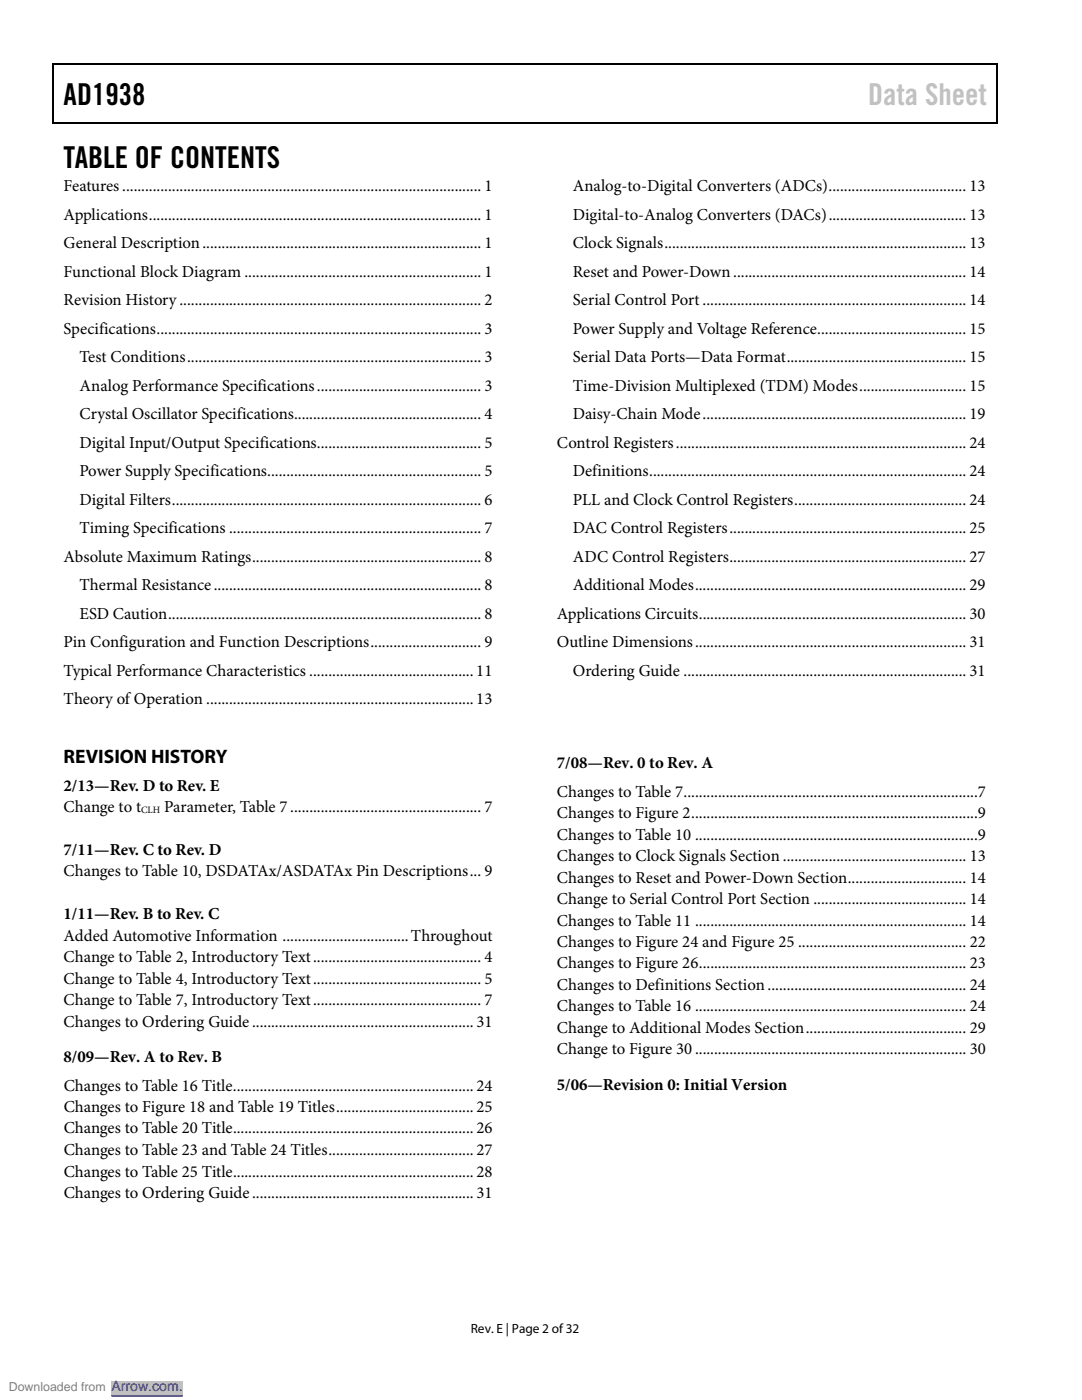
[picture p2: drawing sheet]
<svg xmlns="http://www.w3.org/2000/svg" width="216mm" height="279mm" viewBox="0 0 216 279" stroke-linecap="round" stroke-linejoin="round" font-family="sans-serif">
<defs><g id="words">
<g font-size="6">
<text x="12.7" y="20.9">AD1938</text>
<text x="12.7" y="33.6">TABLE OF CONTENTS</text>
</g>
<text font-size="6" fill="#c1c1c1" x="173.2" y="20.9">Data Sheet</text>
<text font-size="3.9" x="12.7" y="152.3">REVISION HISTORY</text>
<g font-size="3.3">
<text x="12.7" y="38.1">Features.............................................................................................. 1</text>
<text x="114.3" y="38.1">Analog-to-Digital Converters (ADCs).................................... 13</text>
<text x="12.7" y="43.8">Applications....................................................................................... 1</text>
<text x="114.3" y="43.8">Digital-to-Analog Converters (DACs).................................... 13</text>
<text x="12.7" y="49.5">General Description......................................................................... 1</text>
<text x="114.3" y="49.5">Clock Signals............................................................................... 13</text>
<text x="12.7" y="55.2">Functional Block Diagram .............................................................. 1</text>
<text x="114.3" y="55.2">Reset and Power-Down............................................................. 14</text>
<text x="12.7" y="60.9">Revision History............................................................................... 2</text>
<text x="114.3" y="60.9">Serial Control Port ..................................................................... 14</text>
<text x="12.7" y="66.6">Specifications..................................................................................... 3</text>
<text x="114.3" y="66.6">Power Supply and Voltage Reference....................................... 15</text>
<text x="15.9" y="72.3">Test Conditions............................................................................. 3</text>
<text x="15.9" y="78">Analog Performance Specifications........................................... 3</text>
<text x="114.3" y="72.3">Serial Data Ports—Data Format............................................... 15</text>
<text x="114.3" y="78">Time-Division Multiplexed (TDM) Modes............................ 15</text>
<text x="15.9" y="83.7">Crystal Oscillator Specifications................................................. 4</text>
<text x="114.3" y="83.7">Daisy-Chain Mode..................................................................... 19</text>
<text x="15.9" y="89.4">Digital Input/Output Specifications........................................... 5</text>
<text x="111.1" y="89.4">Control Registers............................................................................ 24</text>
<text x="15.9" y="95">Power Supply Specifications........................................................ 5</text>
<text x="114.3" y="95">Definitions................................................................................... 24</text>
<text x="15.9" y="100.8">Digital Filters................................................................................. 6</text>
<text x="114.3" y="100.8">PLL and Clock Control Registers............................................. 24</text>
<text x="15.9" y="106.4">Timing Specifications .................................................................. 7</text>
<text x="114.3" y="106.4">DAC Control Registers.............................................................. 25</text>
<text x="12.7" y="112.1">Absolute Maximum Ratings............................................................ 8</text>
<text x="114.3" y="112.1">ADC Control Registers.............................................................. 27</text>
<text x="15.9" y="117.8">Thermal Resistance...................................................................... 8</text>
<text x="114.3" y="117.8">Additional Modes....................................................................... 29</text>
<text x="15.9" y="123.5">ESD Caution.................................................................................. 8</text>
<text x="111.1" y="123.5">Applications Circuits...................................................................... 30</text>
<text x="12.7" y="129.2">Pin Configuration and Function Descriptions............................. 9</text>
<text x="111.1" y="129.2">Outline Dimensions....................................................................... 31</text>
<text x="12.7" y="134.9">Typical Performance Characteristics ...........................................11</text>
<text x="114.3" y="134.9">Ordering Guide .......................................................................... 31</text>
<text x="12.7" y="140.6">Theory of Operation ......................................................................13</text>
<text x="111.1" y="153.3">7/08—Rev. 0 to Rev. A</text>
<text x="12.7" y="157.8">2/13—Rev. D to Rev. E</text>
<text x="111.1" y="159">Changes to Table 7.............................................................................7</text>
<text x="12.7" y="162.1">Change to t</text>
<text x="32.8" y="162.1">Parameter, Table 7.................................................. 7</text>
<text x="111.1" y="163.3">Changes to Figure 2...........................................................................9</text>
<text x="111.1" y="167.6">Changes to Table 10 ..........................................................................9</text>
<text x="12.7" y="170.6">7/11—Rev. C to Rev. D</text>
<text x="111.1" y="171.9">Changes to Clock Signals Section ................................................ 13</text>
<text x="12.7" y="174.9">Changes to Table 10, DSDATAx/ASDATAx Pin Descriptions... 9</text>
<text x="111.1" y="176.2">Changes to Reset and Power-Down Section............................... 14</text>
<text x="12.7" y="183.5">1/11—Rev. B to Rev. C</text>
<text x="111.1" y="180.4">Change to Serial Control Port Section ........................................ 14</text>
<text x="111.1" y="184.7">Changes to Table 11 ....................................................................... 14</text>
<text x="12.7" y="187.8">Added Automotive Information .................................Throughout</text>
<text x="111.1" y="189">Changes to Figure 24 and Figure 25 ............................................ 22</text>
<text x="12.7" y="192.1">Change to Table 2, Introductory Text............................................ 4</text>
<text x="12.7" y="196.3">Change to Table 4, Introductory Text............................................ 5</text>
<text x="111.1" y="193.3">Changes to Figure 26...................................................................... 23</text>
<text x="111.1" y="197.5">Changes to Definitions Section.................................................... 24</text>
<text x="12.7" y="200.6">Change to Table 7, Introductory Text............................................ 7</text>
<text x="111.1" y="201.8">Changes to Table 16 ....................................................................... 24</text>
<text x="12.7" y="204.9">Changes to Ordering Guide..........................................................31</text>
<text x="111.1" y="206.1">Change to Additional Modes Section.......................................... 29</text>
<text x="12.7" y="211.9">8/09—Rev. A to Rev. B</text>
<text x="111.1" y="210.4">Change to Figure 30....................................................................... 30</text>
<text x="12.7" y="217.7">Changes to Table 16 Title...............................................................24</text>
<text x="12.7" y="221.9">Changes to Figure 18 and Table 19 Titles.................................... 25</text>
<text x="111.1" y="217.5">5/06—Revision 0: Initial Version</text>
<text x="12.7" y="226.2">Changes to Table 20 Title...............................................................26</text>
<text x="12.7" y="230.5">Changes to Table 23 and Table 24 Titles...................................... 27</text>
<text x="12.7" y="234.8">Changes to Table 25 Title...............................................................28</text>
<text x="12.7" y="239.1">Changes to Ordering Guide..........................................................31</text>
</g>
<text font-size="2.8" fill="#00f" x="22.2" y="277.6">Arrow.com.</text>
<text font-size="2.7" x="93.9" y="266">Rev. E | Page 2 of32</text>
<text font-size="2.5" fill="#808080" x="1.8" y="277.6">Downloaded from</text>
<text font-size="1.9" x="28.2" y="162.3">CLH</text>
</g></defs>
<path d="M10.5 12.7h.3v1h-.3zM10.5 12.7h.3v.3h-.3zM133.3 12.7h.3v.3h-.3zM198.8 12.7h.2v1h-.2zM198.8 12.7h.2v.3h-.2zM10.5 24.4h.3v.2h-.3zM133.1 24.4h.2v.2h-.2zM198.8 24.4h.2v.2h-.2z" fill="#000"/>
<path d="M10.7 13.7v10.7M10.8 12.8h122.5M133.6 12.8h65.2M198.9 13.7v10.7M10.8 24.5h188" fill="none" stroke="#000" stroke-width=".25"/>
<path d="M0 276.9h70.6" fill="none" stroke="#fff" stroke-width="2.5" stroke-linecap="butt"/>
<path d="M22.2 275.6h14.3v2.6h-14.3z" fill="#c0c0c0"/>
<path d="M22.2 278.6h14.3" fill="none" stroke="#00f" stroke-width=".2"/>
<path d="M0 276.9h70.6" fill="none" stroke="#fff" stroke-width="2.5" stroke-linecap="butt"/>
<path d="M22.2 275.6h14.3v2.6h-14.3z" fill="#c0c0c0"/>
<path d="M22.2 278.6h14.3" fill="none" stroke="#00f" stroke-width=".2"/>
<use href="#words"/>
</svg>
